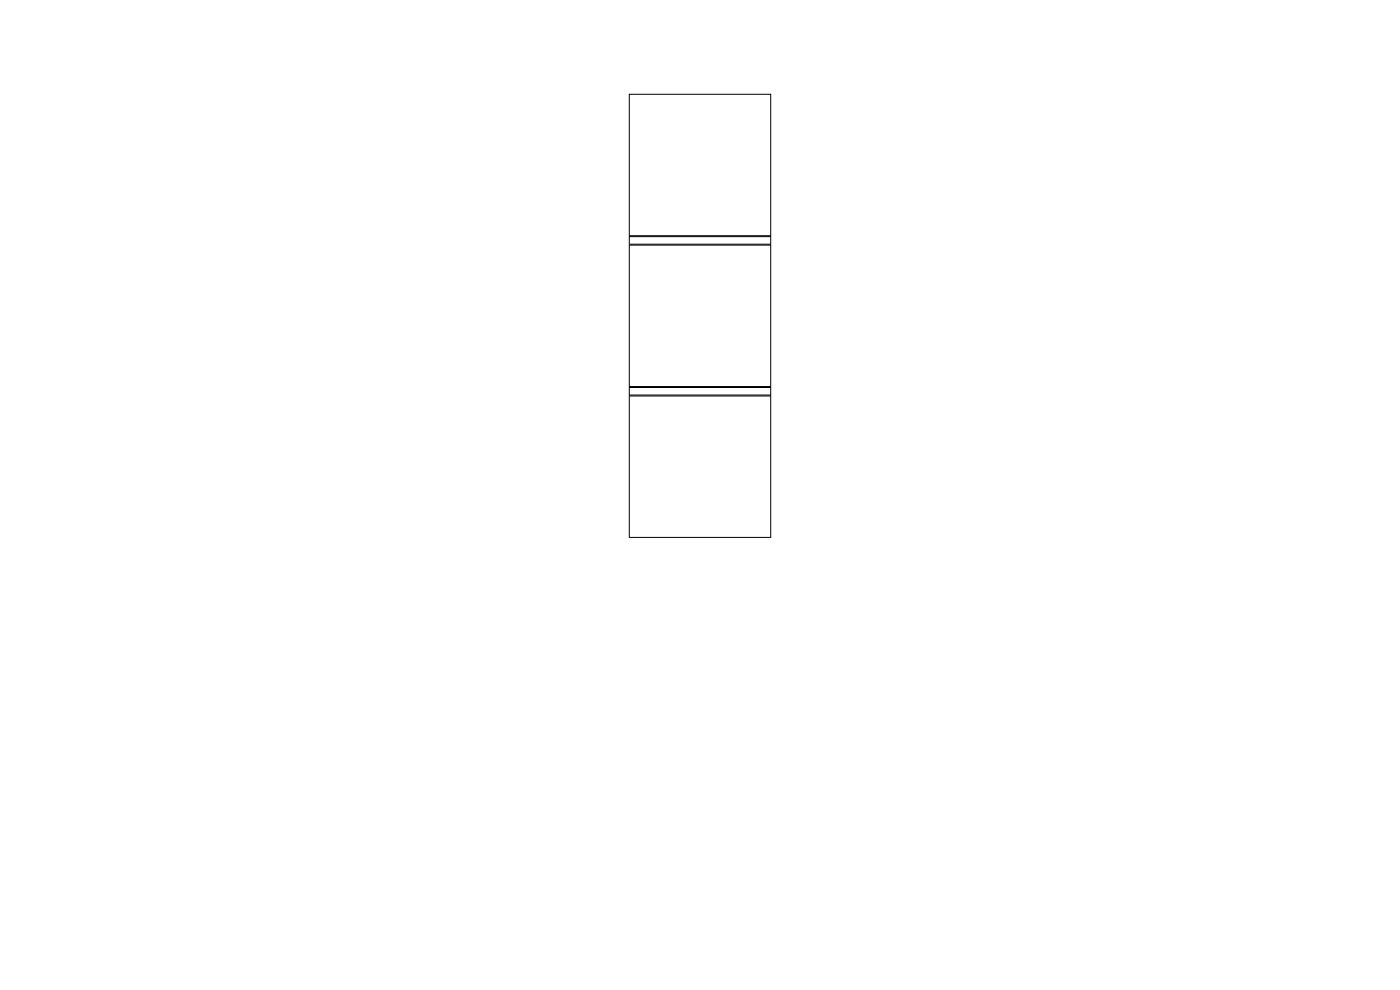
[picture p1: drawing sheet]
<svg xmlns="http://www.w3.org/2000/svg" width="297mm" height="210mm" viewBox="0 0 297 210" stroke-linecap="round" stroke-linejoin="round" font-family="sans-serif">
<path d="M133.5 20h30v30h-30zM133.5 52h30v30h-30zM133.5 50.2h30v1.6h-30zM133.5 82.2h30v1.6h-30zM133.5 84h30v30h-30z" fill="none" stroke="#000" stroke-width=".21"/>
</svg>
